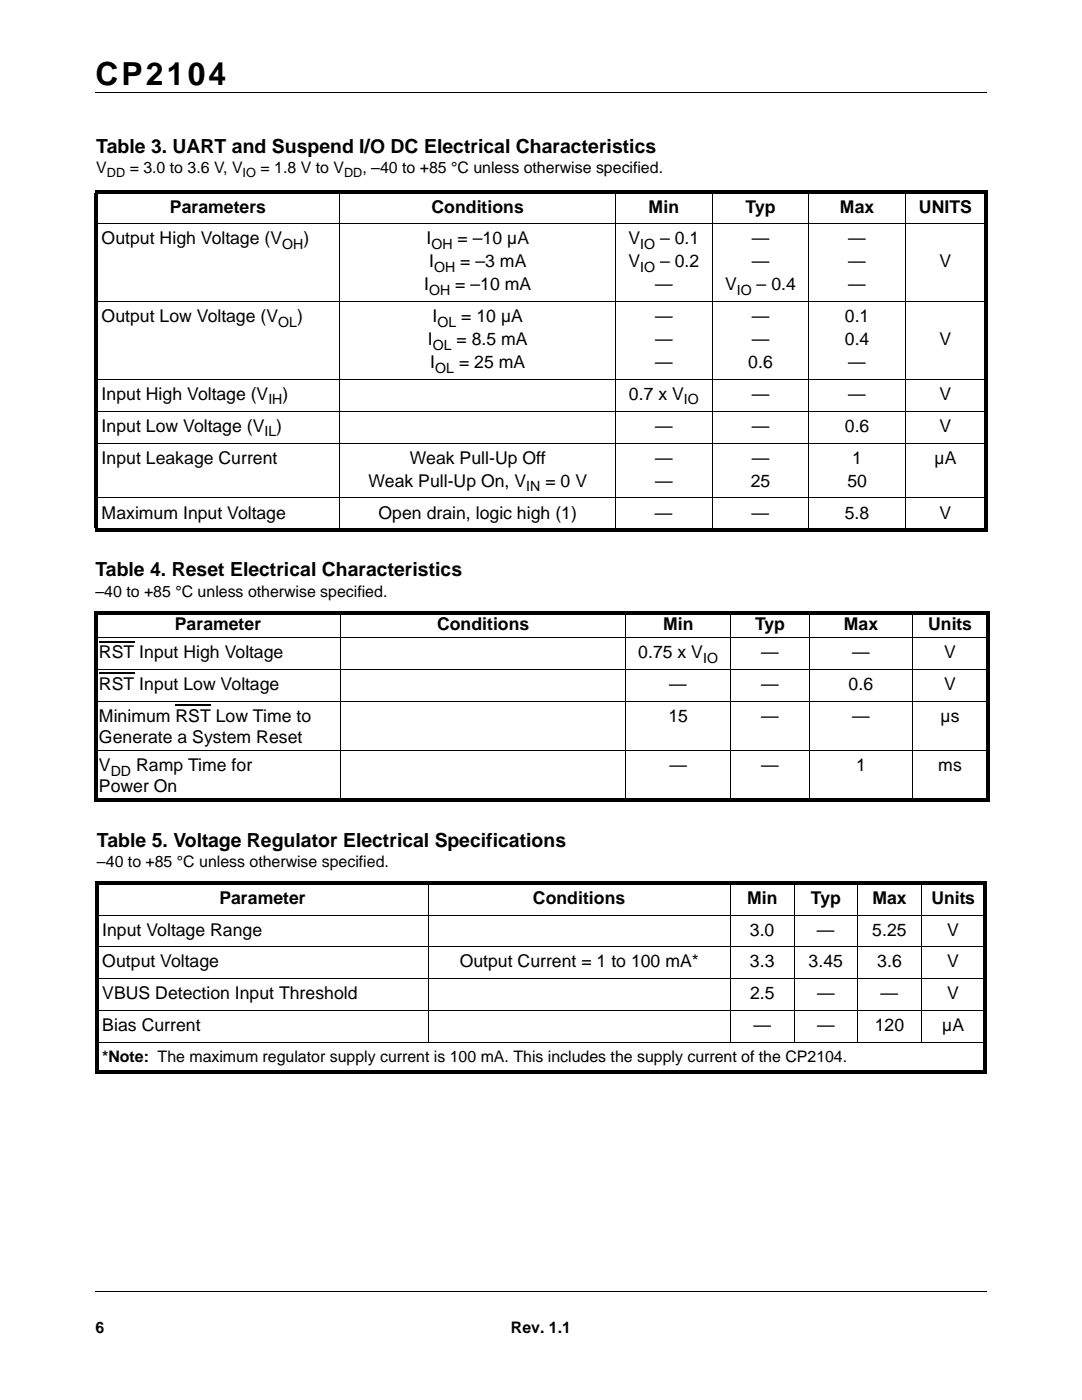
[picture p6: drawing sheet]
<svg xmlns="http://www.w3.org/2000/svg" width="216mm" height="279mm" viewBox="0 0 216 279" stroke-linecap="round" stroke-linejoin="round" font-family="sans-serif">
<defs><g id="words">
<text font-size="6.3" x="19" y="16.9">CP2104</text>
<g font-size="3.9">
<text x="19.2" y="30.5">Table 3. UART and Suspend I/O DC Electrical Characteristics</text>
<text x="19" y="115">Table 4. Reset Electrical Characteristics</text>
<text x="19.3" y="169">Table 5. Voltage Regulator Electrical Specifications</text>
</g>
<g font-size="3.5">
<text x="33.9" y="42.4">Parameters</text>
<text x="86.1" y="42.4">Conditions</text>
<text x="129.4" y="42.4">Min</text>
<text x="148.8" y="42.4">Typ</text>
<text x="167.6" y="42.4">Max</text>
<text x="183.4" y="42.4">UNITS</text>
<text x="20.3" y="48.8">Output High Voltage (V</text>
<text x="60.5" y="48.8">)</text>
<text x="85.1" y="48.8">I</text>
<text x="85.6" y="53.4">I</text>
<text x="91.3" y="48.8">= –10 µA</text>
<text x="91.8" y="53.4">= –3 mA</text>
<text x="125.4" y="48.8">V</text>
<text x="125.4" y="53.4">V</text>
<text x="131.7" y="48.8">– 0.1</text>
<text x="131.7" y="53.4">– 0.2</text>
<text x="150" y="48.8">—</text>
<text x="150" y="53.4">—</text>
<text x="169.3" y="48.8">—</text>
<text x="169.3" y="53.4">—</text>
<text x="187.5" y="53.4">V</text>
<text x="84.6" y="58">I</text>
<text x="90.8" y="58">= –10 mA</text>
<text x="130.7" y="58">—</text>
<text x="144.7" y="58">V</text>
<text x="151" y="58">– 0.4</text>
<text x="169.3" y="58">—</text>
<text x="20.3" y="64.3">Output Low Voltage (V</text>
<text x="59.3" y="64.3">)</text>
<text x="86.3" y="64.3">I</text>
<text x="92" y="64.3">= 10 µA</text>
<text x="130.7" y="64.3">—</text>
<text x="150" y="64.3">—</text>
<text x="168.6" y="64.3">0.1</text>
<text x="85.4" y="68.9">I</text>
<text x="91.1" y="68.9">= 8.5 mA</text>
<text x="130.7" y="68.9">—</text>
<text x="150" y="68.9">—</text>
<text x="168.6" y="68.9">0.4</text>
<text x="187.5" y="68.9">V</text>
<text x="85.9" y="73.5">I</text>
<text x="91.6" y="73.5">= 25 mA</text>
<text x="130.7" y="73.5">—</text>
<text x="149.3" y="73.5">0.6</text>
<text x="169.3" y="73.5">—</text>
<text x="20.3" y="79.8">Input High Voltage (V</text>
<text x="56.4" y="79.8">)</text>
<text x="125.5" y="79.8">0.7 x V</text>
<text x="150" y="79.8">—</text>
<text x="169.3" y="79.8">—</text>
<text x="187.5" y="79.8">V</text>
<text x="20.3" y="86.2">Input Low Voltage (V )</text>
<text x="130.7" y="86.2">—</text>
<text x="150" y="86.2">—</text>
<text x="168.6" y="86.2">0.6</text>
<text x="187.5" y="86.2">V</text>
<text x="20.3" y="92.5">Input Leakage Current</text>
<text x="81.8" y="92.5">Weak Pull-Up Off</text>
<text x="130.7" y="92.5">—</text>
<text x="150" y="92.5">—</text>
<text x="170.1" y="92.5">1</text>
<text x="186.5" y="92.5">µA</text>
<text x="73.5" y="97.1">Weak Pull-Up On, V</text>
<text x="108.8" y="97.1">= 0 V</text>
<text x="130.7" y="97.1">—</text>
<text x="149.8" y="97.1">25</text>
<text x="169.1" y="97.1">50</text>
<text x="20.3" y="103.5">Maximum Input Voltage</text>
<text x="75.5" y="103.5">Open drain, logic high (1)</text>
<text x="130.7" y="103.5">—</text>
<text x="150" y="103.5">—</text>
<text x="168.6" y="103.5">5.8</text>
<text x="187.5" y="103.5">V</text>
<text x="34.9" y="125.7">Parameter</text>
<text x="87.2" y="125.7">Conditions</text>
<text x="132.3" y="125.7">Min</text>
<text x="150.7" y="125.7">Typ</text>
<text x="168.4" y="125.7">Max</text>
<text x="185.2" y="125.7">Units</text>
<text x="19.7" y="131.3">RST Input High Voltage</text>
<text x="127.4" y="131.3">0.75 x V</text>
<text x="151.9" y="131.3">—</text>
<text x="170" y="131.3">—</text>
<text x="188.4" y="131.3">V</text>
<text x="19.7" y="137.7">RST Input Low Voltage</text>
<text x="133.5" y="137.7">—</text>
<text x="151.9" y="137.7">—</text>
<text x="169.3" y="137.7">0.6</text>
<text x="188.4" y="137.7">V</text>
<text x="19.7" y="148.3">Generate a System Reset</text>
<text x="19.7" y="144">Minimum RST Low Time to</text>
<text x="133.4" y="144">15</text>
<text x="151.9" y="144">—</text>
<text x="170" y="144">—</text>
<text x="187.7" y="144">µs</text>
<text x="19.7" y="153.9">V</text>
<text x="27.2" y="153.9">Ramp Time for</text>
<text x="133.6" y="153.9">—</text>
<text x="151.9" y="153.9">—</text>
<text x="170.8" y="153.9">1</text>
<text x="187.2" y="153.9">ms</text>
<text x="19.7" y="158.2">Power On</text>
<text x="43.8" y="180.4">Parameter</text>
<text x="106.3" y="180.4">Conditions</text>
<text x="149.1" y="180.4">Min</text>
<text x="161.8" y="180.4">Typ</text>
<text x="174.1" y="180.4">Max</text>
<text x="185.9" y="180.4">Units</text>
<text x="20.4" y="186.7">Input Voltage Range</text>
<text x="149.6" y="186.7">3.0</text>
<text x="163" y="186.7">—</text>
<text x="174" y="186.7">5.25</text>
<text x="189" y="186.7">V</text>
<text x="20.4" y="193.1">Output Voltage</text>
<text x="91.7" y="193.1">Output Current = 1 to 100 mA*</text>
<text x="149.6" y="193.1">3.3</text>
<text x="161.4" y="193.1">3.45</text>
<text x="175.1" y="193.1">3.6</text>
<text x="189" y="193.1">V</text>
<text x="20.4" y="199.4">VBUS Detection Input Threshold</text>
<text x="149.7" y="199.4">2.5</text>
<text x="163" y="199.4">—</text>
<text x="175.7" y="199.4">—</text>
<text x="189" y="199.4">V</text>
<text x="20.4" y="205.8">Bias Current</text>
<text x="150.3" y="205.8">—</text>
<text x="163" y="205.8">—</text>
<text x="174.6" y="205.8">120</text>
<text x="188" y="205.8">µA</text>
</g>
<g font-size="3.2">
<text x="19.2" y="34.6">V</text>
<text x="25.9" y="34.6">= 3.0 to 3.6 V, V</text>
<text x="52" y="34.6">= 1.8 V to V</text>
<text x="72.3" y="34.6">, –40 to +85 °C unless otherwise specified.</text>
<text x="19" y="119.1">–40 to +85 °C unless otherwise specified.</text>
<text x="19.3" y="173.1">–40 to +85 °C unless otherwise specified.</text>
<text x="20.4" y="211.9">*Note: The maximum regulator supply current is 100 mA. This includes the supply current of the CP2104.</text>
<text x="19" y="266">6</text>
<text x="102" y="266">Rev. 1.1</text>
</g>
<g font-size="2.8">
<text x="56.3" y="49.7">OH</text>
<text x="86.1" y="49.7">OH</text>
<text x="127.7" y="49.7">IO</text>
<text x="85.6" y="58.8">OH</text>
<text x="86.6" y="54.3">OH</text>
<text x="127.7" y="54.3">IO</text>
<text x="147" y="58.8">IO</text>
<text x="55.5" y="65.2">OL</text>
<text x="87.3" y="65.2">OL</text>
<text x="86.4" y="69.8">OL</text>
<text x="86.8" y="74.4">OL</text>
<text x="53.6" y="80.7">IH</text>
<text x="136.5" y="80.7">IO</text>
<text x="52.8" y="87.1">IL</text>
<text x="105" y="98">IN</text>
<text x="140.3" y="132.2">IO</text>
<text x="22.1" y="154.8">DD</text>
</g>
<g font-size="2.5">
<text x="21.3" y="35.4">DD</text>
<text x="48.4" y="35.4">IO</text>
<text x="68.6" y="35.4">DD</text>
</g>
</g></defs>
<path d="M19 18.4h177.8M19.1 257.8h177.8" fill="none" stroke="#000" stroke-width=".2"/>
<path d="M166.6 259.6h30.7v14.7h-30.7z" fill="#fff"/>
<path d="M19.7 128h7.1M19.7 134.4h7.1M35 140.7h7.1" fill="none" stroke="#000" stroke-width=".25"/>
<path d="M18.9 38h178.1v.7h-178.1zM18.9 105.4h178.1v.7h-178.1zM18.9 38.7h.7v66.6h-.7zM196.3 38.7h.7v66.6h-.7zM18.7 121.9h178.7v.7h-178.7zM18.7 122.6h.7v36.7h-.7zM196.7 122.6h.7v36.7h-.7zM18.7 159.3h178.7v.7h-178.7zM19 175.9h177.9v.7h-177.9zM19 176.6h.7v37.1h-.7zM19 213.7h177.9v.7h-177.9zM196.2 176.6h.7v37.1h-.7z" fill="#000"/>
<g fill="none" stroke="#000" stroke-width=".2">
<path d="M67.8 38v68.1M122.9 38v68.1M142.1 38v68.1M161.4 38v68.1M180.7 38v68.1M18.9 44.7h178.1M18.9 60.2h178.1M18.9 75.7h178.1M18.9 82.1h178.1M18.9 88.4h178.1M18.9 99.4h178.1M18.7 127.2h178.7"/>
<path d="M18.7 133.6h178.7M18.7 139.9h178.7M68 121.9v38.1M124.9 121.9v38.1M145.8 121.9v38.1M161.5 121.9v38.1M182.1 121.9v38.1M18.7 149.8h178.7M85.4 175.9v32.2M145.7 175.9v32.2M158.5 175.9v32.2M171.2 175.9v32.2"/>
<path d="M183.9 175.9v32.2M19 182.6h177.9M19 189h177.9M19 195.3h177.9M19 201.7h177.9M19 208h177.9"/>
</g>
<use href="#words"/>
</svg>
